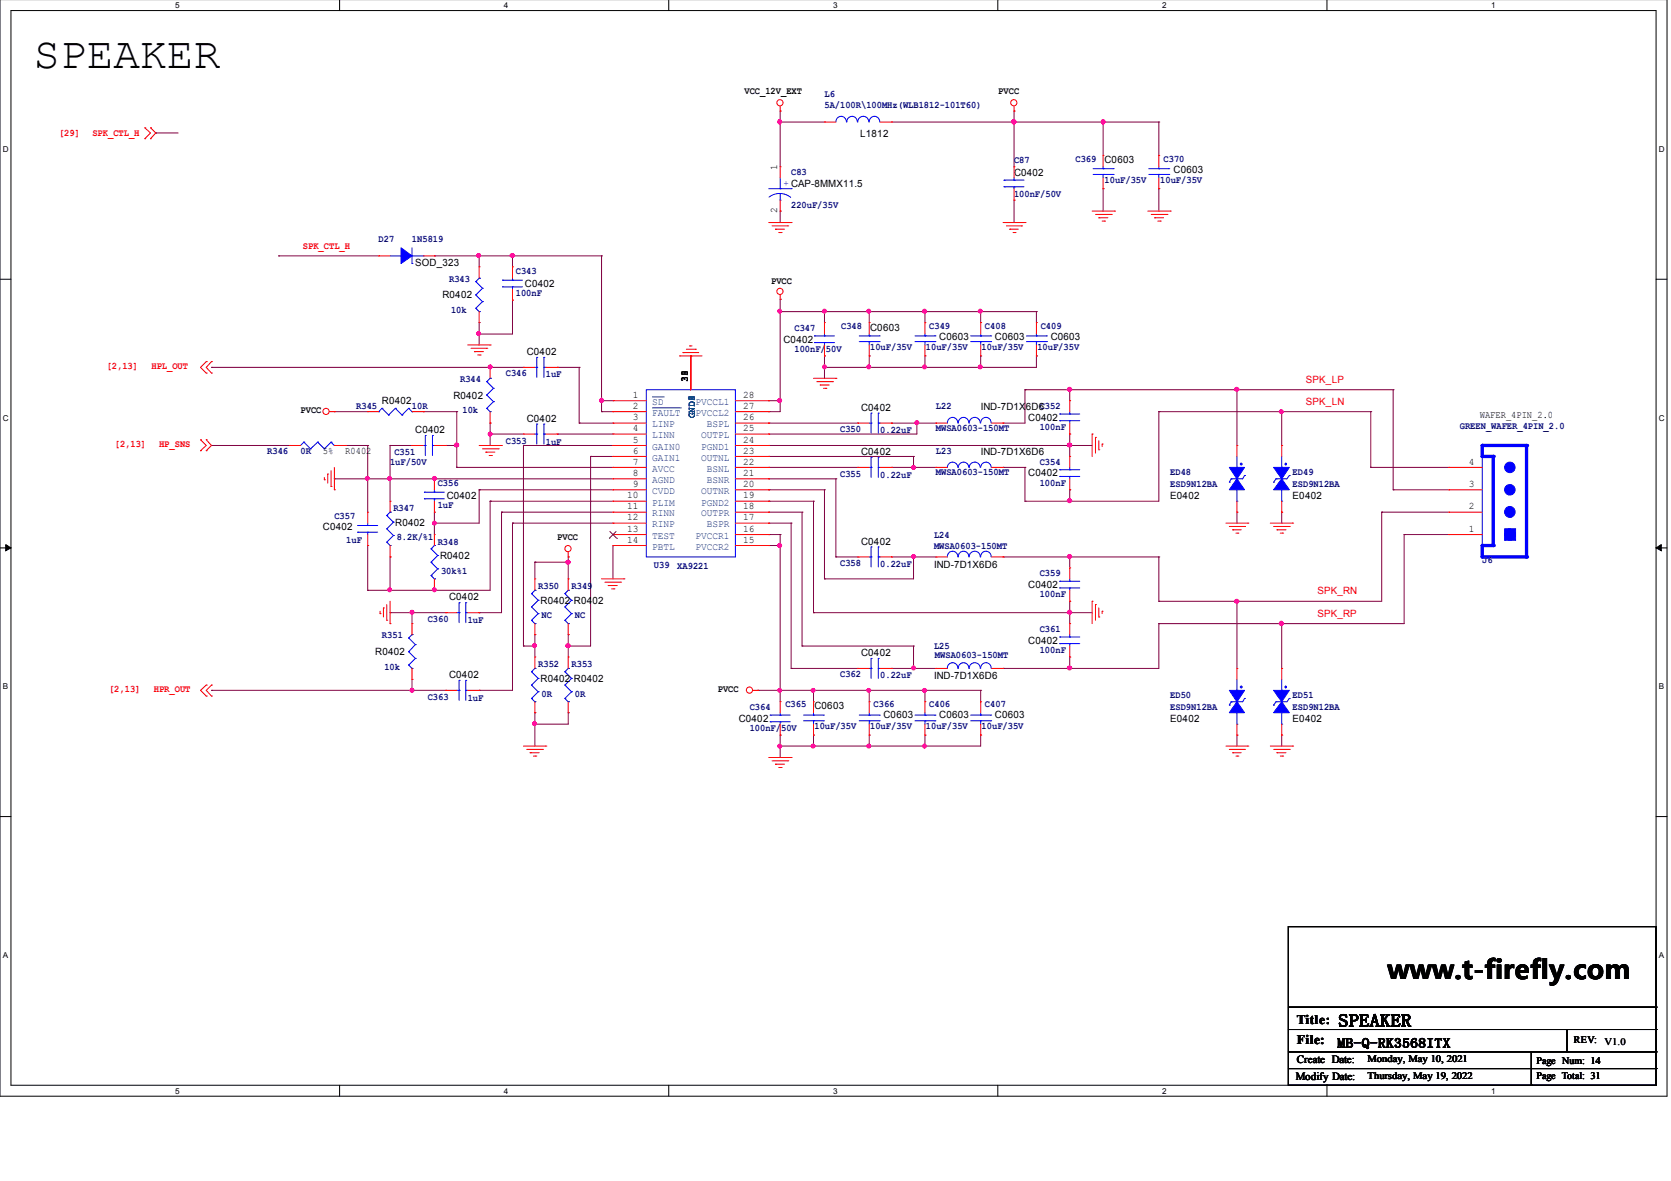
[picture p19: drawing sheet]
<svg xmlns="http://www.w3.org/2000/svg" width="297mm" height="210mm" viewBox="0 0 297 210" stroke-linecap="round" stroke-linejoin="round" font-family="sans-serif">
<defs><g id="words">
<text font-size="7.9" x="5.9" y="12.1">SPEAKER</text>
<text font-size="4.7" x="246.6" y="174">www.t-firefly.com</text>
<text font-size="3.1" x="237.9" y="182.5">SPEAKER</text>
<g font-size="2.4">
<text x="230.5" y="182">Title:</text>
<text x="230.5" y="185.5">File:</text>
<text x="237.7" y="186.2">MB-Q-RK3568ITX</text>
</g>
<g font-size="1.9">
<text x="230.4" y="192">Modify Date:</text>
<text x="230.5" y="189">Create Date:</text>
</g>
<g font-size="1.8">
<text x="132.3" y="16.8">VCC_12V_EXT</text>
<text x="177.5" y="16.8">PVCC</text>
<text x="152.9" y="24.3">L1812</text>
<text x="196.3" y="29.1">C0603</text>
<text x="138.2" y="30.2" transform="rotate(-90 138.2 30.2)">1</text>
<text x="180.3" y="31.3">C0402</text>
<text x="208.6" y="30.7">C0603</text>
<text x="138.2" y="37.9" transform="rotate(-90 138.2 37.9)">2</text>
<text x="73.8" y="47.3">SOD_323</text>
<text x="78.7" y="53">R0402</text>
<text x="93.3" y="51.1">C0402</text>
<text x="137.1" y="50.5">PVCC</text>
<text x="154.7" y="58.8">C0603</text>
<text x="93.6" y="63.1">C0402</text>
<text x="139.3" y="61">C0402</text>
<text x="167" y="60.4">C0603</text>
<text x="176.9" y="60.4">C0603</text>
<text x="186.8" y="60.4">C0603</text>
<text x="67.9" y="71.8">R0402</text>
<text x="80.6" y="70.9">R0402</text>
<text x="112.5" y="70.7">1</text>
<text x="122.3" y="67.9" transform="rotate(-90 122.3 67.9)">29</text>
<text x="122.3" y="67.9" transform="rotate(-90 122.3 67.9)">30</text>
<text x="122.3" y="67.9" transform="rotate(-90 122.3 67.9)">31</text>
<text x="122.3" y="67.9" transform="rotate(-90 122.3 67.9)">32</text>
<text x="122.3" y="67.9" transform="rotate(-90 122.3 67.9)">33</text>
<text x="122.3" y="67.9" transform="rotate(-90 122.3 67.9)">34</text>
<text x="122.3" y="67.9" transform="rotate(-90 122.3 67.9)">35</text>
<text x="122.3" y="67.9" transform="rotate(-90 122.3 67.9)">36</text>
<text x="122.3" y="67.9" transform="rotate(-90 122.3 67.9)">37</text>
<text x="132.1" y="70.7">28</text>
<text x="53.4" y="73.4">PVCC</text>
<text x="73.8" y="77">C0402</text>
<text x="93.6" y="75">C0402</text>
<text x="112.5" y="72.7">2</text>
<text x="112.5" y="74.7">3</text>
<text x="112.5" y="76.6">4</text>
<text x="132.1" y="72.7">27</text>
<text x="132.1" y="74.7">26</text>
<text x="132.1" y="76.6">25</text>
<text x="153.1" y="73">C0402</text>
<text x="174.3" y="72.8">IND-7D1X6D6C352</text>
<text x="182.8" y="74.8">C0402</text>
<text x="263.1" y="74.3">WAFER_4PIN_2.0</text>
<text x="57.4" y="80.6">5%</text>
<text x="61.4" y="80.6">R0402</text>
<text x="112.5" y="78.7">5</text>
<text x="112.5" y="80.6">6</text>
<text x="112.5" y="82.6">7</text>
<text x="132.1" y="78.7">24</text>
<text x="132.1" y="80.6">23</text>
<text x="132.1" y="82.6">22</text>
<text x="153.1" y="81">C0402</text>
<text x="174.3" y="80.8">IND-7D1X6D6</text>
<text x="261.1" y="82.6">4</text>
<text x="79.4" y="88.7">C0402</text>
<text x="111.5" y="88.6">10</text>
<text x="112.5" y="84.6">8</text>
<text x="112.5" y="86.5">9</text>
<text x="132.1" y="84.6">21</text>
<text x="132.1" y="86.5">20</text>
<text x="132.1" y="88.6">19</text>
<text x="182.8" y="84.7">C0402</text>
<text x="208" y="88.7">E0402</text>
<text x="229.8" y="88.7">E0402</text>
<text x="261.1" y="86.5">3</text>
<text x="57.4" y="94.2">C0402</text>
<text x="70.3" y="93.4">R0402</text>
<text x="111.5" y="90.5">11</text>
<text x="111.5" y="92.5">12</text>
<text x="111.5" y="94.5">13</text>
<text x="132.1" y="90.5">18</text>
<text x="132.1" y="92.5">17</text>
<text x="132.1" y="94.5">16</text>
<text x="261.1" y="94.5">1</text>
<text x="261.1" y="90.5">2</text>
<text x="78.2" y="99.4">R0402</text>
<text x="99.1" y="96">PVCC</text>
<text x="111.5" y="96.4">14</text>
<text x="132.1" y="96.4">15</text>
<text x="153.1" y="96.8">C0402</text>
<text x="166" y="100.9">IND-7D1X6D6</text>
<text x="79.8" y="106.7">C0402</text>
<text x="96.1" y="107.3">R0402 R0402</text>
<text x="182.8" y="104.5">C0402</text>
<text x="66.7" y="116.4">R0402</text>
<text x="153.1" y="116.6">C0402</text>
<text x="182.8" y="114.4">C0402</text>
<text x="79.8" y="120.6">C0402</text>
<text x="96.1" y="121.2">R0402 R0402</text>
<text x="127.6" y="123">PVCC</text>
<text x="166" y="120.7">IND-7D1X6D6</text>
<text x="131.3" y="128.3">C0402</text>
<text x="144.8" y="126.1">C0603</text>
<text x="157.1" y="127.7">C0603</text>
<text x="167" y="127.7">C0603</text>
<text x="176.9" y="127.7">C0603</text>
<text x="208" y="128.3">E0402</text>
<text x="229.8" y="128.3">E0402</text>
<text x="279.7" y="185.4">REV:</text>
<text x="285.2" y="185.7">V1.0</text>
<text x="243.1" y="188.8">Monday, May 10, 2021</text>
<text x="243.1" y="191.8">Thursday, May 19, 2022</text>
<text x="273.1" y="189.1">Page Num: 14</text>
<text x="273.1" y="191.8">Page Total: 31</text>
</g>
<g font-size="1.8" fill="#000080">
<text x="146.6" y="17.2">L6</text>
<text x="146.6" y="19.1">5A/100R\100MHz(WLB1812-101T60)</text>
<text x="180.3" y="29.1">C87</text>
<text x="191.2" y="28.7">C369</text>
<text x="206.8" y="28.7">C370</text>
<text x="140.6" y="31.1">C83</text>
<text x="180.3" y="35">100nF/50V</text>
<text x="196.3" y="32.4">10uF/35V</text>
<text x="206.2" y="32.4">10uF/35V</text>
<text x="140.6" y="37">220uF/35V</text>
<text x="67.3" y="42.9">D27</text>
<text x="73.2" y="42.9">1N5819</text>
<text x="79.8" y="50.1">R343</text>
<text x="91.7" y="48.7">C343</text>
<text x="91.7" y="52.7">100nF</text>
<text x="80.2" y="55.6">10k</text>
<text x="141.2" y="58.8">C347</text>
<text x="149.5" y="58.4">C348</text>
<text x="165.2" y="58.4">C349</text>
<text x="175.1" y="58.4">C408</text>
<text x="185" y="58.4">C409</text>
<text x="141.2" y="62.6">100nF/50V</text>
<text x="154.7" y="62.2">10uF/35V</text>
<text x="164.6" y="62.2">10uF/35V</text>
<text x="174.5" y="62.2">10uF/35V</text>
<text x="184.4" y="62.2">10uF/35V</text>
<text x="81.8" y="67.9">R344</text>
<text x="89.9" y="66.9">C346</text>
<text x="97" y="67.1">1uF</text>
<text x="63.3" y="72.7">R345</text>
<text x="73.2" y="72.7">10R</text>
<text x="82.2" y="73.4">10k</text>
<text x="149.4" y="76.8">C350</text>
<text x="156.5" y="77">0.22uF</text>
<text x="166.4" y="72.7">L22</text>
<text x="166.4" y="76.6">MWSA0603-150MT</text>
<text x="184.8" y="76.4">100nF</text>
<text x="259.5" y="76.2">GREEN_WAFER_4PIN_2.0</text>
<text x="47.5" y="80.6">R346</text>
<text x="53.4" y="80.6">0R</text>
<text x="69.3" y="82.6">1uF/50V</text>
<text x="70.1" y="80.8">C351</text>
<text x="89.9" y="78.8">C353</text>
<text x="97" y="79">1uF</text>
<text x="166.4" y="80.6">L23</text>
<text x="184.8" y="82.6">C354</text>
<text x="77.8" y="86.3">C356</text>
<text x="149.4" y="84.8">C355</text>
<text x="156.5" y="84.9">0.22uF</text>
<text x="166.4" y="84.5">MWSA0603-150MT</text>
<text x="184.8" y="86.3">100nF</text>
<text x="208" y="84.5">ED48</text>
<text x="208" y="86.5">ESD9N12BA</text>
<text x="229.8" y="84.5">ED49</text>
<text x="229.8" y="86.5">ESD9N12BA</text>
<text x="59.4" y="92.3">C357</text>
<text x="69.9" y="90.9">R347</text>
<text x="77.8" y="90.3">1uF</text>
<text x="166" y="95.6">L24</text>
<text x="61.6" y="96.4">1uF</text>
<text x="70.5" y="96">8.2K/%1</text>
<text x="77.8" y="96.8">R348</text>
<text x="78.4" y="102">30k%1</text>
<text x="116.2" y="101">U39</text>
<text x="120.4" y="101.2">XA9221</text>
<text x="149.4" y="100.6">C358</text>
<text x="156.5" y="100.8">0.22uF</text>
<text x="166" y="97.6">MWSA0603-150MT</text>
<text x="263.5" y="100">J6</text>
<text x="95.7" y="104.7">R350</text>
<text x="101.6" y="104.7">R349</text>
<text x="184.8" y="102.4">C359</text>
<text x="184.8" y="106.1">100nF</text>
<text x="67.9" y="113.5">R351</text>
<text x="76" y="110.5">C360</text>
<text x="83.1" y="110.7">1uF</text>
<text x="96.3" y="109.9">NC</text>
<text x="102.2" y="109.9">NC</text>
<text x="184.8" y="112.3">C361</text>
<text x="68.3" y="119.1">10k</text>
<text x="95.7" y="118.6">R352</text>
<text x="101.6" y="118.6">R353</text>
<text x="166" y="115.4">L25</text>
<text x="166.2" y="117">MWSA0603-150MT</text>
<text x="184.8" y="116">100nF</text>
<text x="76" y="124.4">C363</text>
<text x="83.1" y="124.6">1uF</text>
<text x="96.3" y="123.8">0R</text>
<text x="102.2" y="123.8">0R</text>
<text x="139.6" y="125.7">C365</text>
<text x="149.4" y="120.4">C362</text>
<text x="155.3" y="125.7">C366</text>
<text x="156.5" y="120.6">0.22uF</text>
<text x="165.2" y="125.7">C406</text>
<text x="175.1" y="125.7">C407</text>
<text x="208" y="124.1">ED50</text>
<text x="229.8" y="124.1">ED51</text>
<text x="133.3" y="126.2">C364</text>
<text x="133.3" y="129.9">100nF/50V</text>
<text x="144.8" y="129.6">10uF/35V</text>
<text x="154.7" y="129.6">10uF/35V</text>
<text x="164.6" y="129.6">10uF/35V</text>
<text x="174.5" y="129.6">10uF/35V</text>
<text x="208" y="126.2">ESD9N12BA</text>
<text x="229.8" y="126.2">ESD9N12BA</text>
</g>
<g font-size="1.8" fill="#f00">
<text x="10.5" y="24.1">[29]</text>
<text x="16.4" y="24.1">SPK_CTL_H</text>
<text x="53.8" y="44.2">SPK_CTL_H</text>
<text x="19" y="65.5">[2,13]</text>
<text x="26.9" y="65.5">HPL_OUT</text>
<text x="232.2" y="68">SPK_LP</text>
<text x="232.2" y="71.9">SPK_LN</text>
<text x="20.4" y="79.4">[2,13]</text>
<text x="28.3" y="79.4">HP_SNS</text>
<text x="234.2" y="105.6">SPK_RN</text>
<text x="234.2" y="109.6">SPK_RP</text>
<text x="19.4" y="123">[2,13]</text>
<text x="27.3" y="123">HPR_OUT</text>
</g>
<g font-size="1.8" fill="#004080">
<text x="115.9" y="72">SD</text>
<text x="123.6" y="72">PVCCL1</text>
<text x="115.9" y="73.9">FAULT</text>
<text x="115.9" y="76">LINP</text>
<text x="115.9" y="77.9">LINN</text>
<text x="123.5" y="74.4" transform="rotate(-90 123.5 74.4)">GND1</text>
<text x="123.5" y="74.4" transform="rotate(-90 123.5 74.4)">GND2</text>
<text x="123.5" y="74.4" transform="rotate(-90 123.5 74.4)">GND3</text>
<text x="123.5" y="74.4" transform="rotate(-90 123.5 74.4)">GND4</text>
<text x="123.5" y="74.4" transform="rotate(-90 123.5 74.4)">GND5</text>
<text x="123.5" y="74.4" transform="rotate(-90 123.5 74.4)">GND6</text>
<text x="123.5" y="74.4" transform="rotate(-90 123.5 74.4)">GND7</text>
<text x="123.5" y="74.4" transform="rotate(-90 123.5 74.4)">GND8</text>
<text x="123.5" y="74.4" transform="rotate(-90 123.5 74.4)">GND9</text>
<text x="123.6" y="73.9">PVCCL2</text>
<text x="124.6" y="77.9">OUTPL</text>
<text x="125.6" y="76">BSPL</text>
<text x="115.9" y="79.9">GAIN0</text>
<text x="115.9" y="81.9">GAIN1</text>
<text x="115.9" y="83.8">AVCC</text>
<text x="124.6" y="79.9">PGND1</text>
<text x="124.6" y="81.9">OUTNL</text>
<text x="125.6" y="83.8">BSNL</text>
<text x="115.9" y="85.9">AGND</text>
<text x="115.9" y="87.8">CVDD</text>
<text x="115.9" y="89.8">PLIM</text>
<text x="124.6" y="87.8">OUTNR</text>
<text x="124.6" y="89.8">PGND2</text>
<text x="125.6" y="85.9">BSNR</text>
<text x="115.9" y="91.8">RINN</text>
<text x="115.9" y="93.7">RINP</text>
<text x="115.9" y="95.8">TEST</text>
<text x="123.6" y="95.8">PVCCR1</text>
<text x="124.6" y="91.8">OUTPR</text>
<text x="125.6" y="93.7">BSPR</text>
<text x="115.9" y="97.7">PBTL</text>
<text x="123.6" y="97.7">PVCCR2</text>
</g>
<text font-size="1.6" fill="#00f" x="139.3" y="33.1">+ CAP-8MMX11.5</text>
<g font-size="1.4">
<text x="31.2" y="1.5">5</text>
<text x="89.6" y="1.5">4</text>
<text x="148.1" y="1.5">3</text>
<text x="206.6" y="1.5">2</text>
<text x="265.1" y="1.5">1</text>
<text x=".5" y="27">D</text>
<text x="294.9" y="27">D</text>
<text x=".5" y="74.8">C</text>
<text x="294.9" y="74.8">C</text>
<text x=".5" y="122.5">B</text>
<text x="294.9" y="122.5">B</text>
<text x=".5" y="170.3">A</text>
<text x="294.9" y="170.3">A</text>
<text x="31.2" y="194.4">5</text>
<text x="89.6" y="194.4">4</text>
<text x="148.1" y="194.4">3</text>
<text x="206.6" y="194.4">2</text>
<text x="265.1" y="194.4">1</text>
</g>
</g></defs>
<path d="M0 -.1v194.9h296.3v-194.9M1.9 1.9h292.5v191h-292.5z" fill="none" stroke="#000" stroke-width=".18"/>
<g fill="#fff">
<path d="M31.2 .2h.6v1.5h-.6z"/>
<path d="M31.2 193.1h.6v1.6h-.6z"/>
</g>
<path d="M60.4 -.1v2M60.4 192.9v1.9" fill="none" stroke="#000" stroke-width=".18"/>
<g fill="#fff">
<path d="M89.6 .2h.7v1.5h-.7z"/>
<path d="M89.6 193.1h.7v1.6h-.7z"/>
</g>
<path d="M118.9 -.1v2M118.9 192.9v1.9" fill="none" stroke="#000" stroke-width=".18"/>
<g fill="#fff">
<path d="M148.1 .2h.7v1.5h-.7z"/>
<path d="M148.1 193.1h.7v1.6h-.7z"/>
</g>
<path d="M177.4 -.1v2M177.4 192.9v1.9" fill="none" stroke="#000" stroke-width=".18"/>
<g fill="#fff">
<path d="M206.6 .2h.7v1.5h-.7z"/>
<path d="M206.6 193.1h.7v1.6h-.7z"/>
</g>
<path d="M235.9 -.1v2M235.9 192.9v1.9" fill="none" stroke="#000" stroke-width=".18"/>
<g fill="#fff">
<path d="M265.1 .2h.7v1.5h-.7z"/>
<path d="M265.1 193.1h.7v1.6h-.7z"/>
<path d="M.5 25.8h.9v1.5h-.9z"/>
<path d="M294.9 25.8h.9v1.5h-.9z"/>
<path d="M.5 73.5h.9v1.5h-.9z"/>
<path d="M294.9 73.5h.9v1.5h-.9z"/>
</g>
<path d="M0 49.6h1.9M294.4 49.6h1.9" fill="none" stroke="#000" stroke-width=".18"/>
<g fill="#fff">
<path d="M.5 121.3h.9v1.5h-.9z"/>
<path d="M294.9 121.3h.8v1.5h-.8z"/>
</g>
<path d="M0 97.4h1.9M294.4 97.4h1.9" fill="none" stroke="#000" stroke-width=".18"/>
<path d="M1 96.8l.9 .6-.9 .5zM294.4 97.4l.9-.6v1.1z" fill="#000" stroke="#000" stroke-width=".18"/>
<g fill="#fff">
<path d="M.5 169h.9v1.5h-.9z"/>
<path d="M294.9 169h.8v1.5h-.8z"/>
</g>
<g fill="none" stroke="#000" stroke-width=".18">
<path d="M0 145.1h1.9M294.4 145.1h1.9M229 164.7h65.4v28.2h-65.4zM229 179h65.4M294.4 179h.1M229 183h65.4M229 187h65.4M229 189.9h65.4M272.2 192.9h.1M272.2 187v5.9M278.6 187h.1M278.6 183v4"/>
<path d="M294.4 183h.1M294.4 187h.1M294.4 189.9h.1"/>
</g>
<g fill="none" stroke="#800040" stroke-width=".18">
<path d="M138.7 19.7h.1M138.7 19.7v9.9M180.3 19.7h.1M180.3 19.7v9.9M27.7 23.6h.1M27.7 23.6h4M138.7 21.7h.1M138.7 37.5h.1M138.7 37.5v2.1M138.7 21.7h7.9M158.5 21.7h.1M158.5 21.7h47.5"/>
<path d="M180.3 35.6h.1M180.3 21.7h.1M180.3 35.6v4M196.1 21.7h.1M196.1 33.5h.1M196.1 21.7v5.9M196.1 33.5v4M206 21.7h.1M206 33.5h.1M206 21.7v5.9M206 33.5v4M49.5 45.5h.1"/>
<path d="M49.5 45.5h17.8M77.2 45.5h.1M77.2 45.5h29.7M85.2 45.5h.1M85.2 59.4h.1M85.2 57.3h.1M85.2 45.5v1.9M85.2 57.3v4M91.1 45.5h.1M91.1 53.4h.1M91.1 45.5v1.9M91.1 53.4v6h-5.9"/>
<path d="M106.9 45.5h.1M106.9 45.5v27.7M138.7 55.4h.1M138.7 53.2h.1M138.7 53.2v20h-2M138.7 55.4h45.5M146.6 55.4h.1M146.6 55.4v1.9M154.5 55.4h.1M154.5 55.4v1.9M164.4 55.4h.1M164.4 55.4v1.9"/>
<path d="M174.3 55.4h.1M174.3 55.4v1.9M184.2 55.4h.1M184.2 55.4v1.9M37.6 65.3h.1M37.6 79.2h.1M37.6 79.2h13.9M37.6 65.3h55.4M59.4 73.2h.1M59.4 73.2h6M61.4 79.2h.1M61.4 79.2h4"/>
<path d="M65.4 79.2h.1M65.4 79.2v11.8M69.3 79.2h.1M69.3 79.2h3.9M69.3 79.2v9.9M75.3 73.2h.1M75.3 73.2h5.9M79.2 79.2h.1M79.2 79.2h2M81.2 73.2h.1M81.2 79.2h.1M81.2 73.2v9.9"/>
<path d="M87.1 77.1h.1M87.1 65.3h.1M87.1 75.2h.1M87.1 77.1h5.9M87.1 75.2v4M93 79.2h.1M93 79.2h16M93 79.2v35.6M99.1 65.3h.1M99.1 77.1h.1M99.1 65.3h3.9M99.1 77.1h9.9"/>
<path d="M103 75.2h.1M103 65.3h.1M103 75.2h6M103 65.3v9.9M106.9 71.2h.1M106.9 73.2h.1M106.9 73.2h2.1M106.9 71.2h2.1M136.7 73.2h.1M136.7 71.2h.1M136.7 75.2h.1M136.7 77.1h.1"/>
<path d="M136.7 79.2h.1M136.7 79.2h57.4M136.7 75.2h15.8M136.7 71.2h2M138.7 71.2h.1M146.6 65.3h.1M146.6 63.3h.1M146.6 63.3v3.9M154.5 63.3h.1M154.5 65.3h.1M154.5 63.3v2M158.5 75.2h.1"/>
<path d="M158.5 75.2h7.9M163 75.2h.1M163 75.2v1.9h-26.3M164.4 63.3h.1M164.4 65.3h.1M164.4 63.3v2M174.3 63.3h.1M174.3 65.3h.1M174.3 63.3v2M178.3 75.2h.1M182.2 69.3h.1M182.2 69.3v5.9h-3.9"/>
<path d="M182.2 69.3h65.4M184.2 63.3h.1M184.2 63.3v2h-37.6M190.2 79.2h.1M190.2 77.1h.1M190.2 69.3h.1M190.2 69.3v1.9M190.2 77.1v4M206 73.2h.1M206 73.2h37.7M206 73.2v15.9h-23.8M219.9 69.3h.1"/>
<path d="M219.9 69.3v9.9M227.8 73.2h.1M227.8 73.2v6M243.7 73.2h.1M243.7 73.2v9.9M247.6 69.3h.1M247.6 69.3v17.8M59.4 85.1h.1M59.4 85.1h49.6M65.4 85.1h.1M65.4 97h.1M65.4 97v7.9"/>
<path d="M69.3 85.1h.1M69.3 99h.1M69.3 99v5.9M77.2 85.1h.1M77.2 91h.1M77.2 93h.1M77.2 91v4M81.2 83.1h.1M81.2 83.1h27.8M85.2 87.1h.1M85.2 87.1h23.8M85.2 87.1v5.9h-8"/>
<path d="M87.1 89.1h.1M87.1 89.1h21.9M87.1 89.1v15.8h-21.7M89.2 91h.1M89.2 91h19.8M89.2 91v17.9h-4M91.1 93h.1M91.1 93h17.9M91.1 93v29.7h-5.9M95.1 99.9h.1M95.1 99.9v3M95.1 99.9h5.9"/>
<path d="M101 99h.1M101 99.9h.1M101 99v3.9M105 81.1h.1M105 81.1h4M105 81.1v33.7h-4M109 97h.1M109 97v5.9M136.7 81.1h.1M136.7 83.1h.1M136.7 85.1h.1M136.7 87.1h.1"/>
<path d="M136.7 89.1h.1M136.7 91h.1M136.7 93h.1M136.7 95h.1M136.7 97h.1M136.7 83.1h15.8M136.7 91h5.9M136.7 81.1h25.7M136.7 89.1h7.9M136.7 85.1h11.9M136.7 87.1h9.9M136.7 93h3.9"/>
<path d="M136.7 95h2M136.7 97h2M138.7 95h.1M138.7 97h.1M138.7 95v29.7M140.6 93h.1M140.6 93v25.8M142.6 91h.1M142.6 91v23.8M144.6 89.1h.1M144.6 89.1v19.8M146.6 87.1h.1"/>
<path d="M146.6 87.1v15.8M148.6 99h.1M148.6 85.1h.1M148.6 99h3.9M148.6 85.1v13.9M158.5 83.1h.1M158.5 99h.1M158.5 83.1h7.9M158.5 99h7.9M162.4 81.1h.1M162.4 83.1h.1M162.4 99h.1"/>
<path d="M162.4 81.1v2M162.4 99v3.9h-15.8M178.3 83.1h.1M178.3 99h.1M178.3 83.1h3.9M178.3 99h27.7M182.2 83.1h.1M182.2 89.1h.1M182.2 83.1v6M190.2 87.1h.1M190.2 89.1h.1M190.2 99h.1"/>
<path d="M190.2 87.1v2M190.2 99v1.9M206 99h.1M206 99v7.9M219.9 91h.1M219.9 91v2M227.8 91h.1M227.8 91v2M243.7 83.1h.1M243.7 83.1h13.9M245.6 91h.1M245.6 91h12"/>
<path d="M245.6 91v15.9h-39.6M247.6 87.1h.1M247.6 87.1h10M249.6 95h.1M249.6 95h8M249.6 95v15.8h-43.6M65.4 104.9h.1M69.3 104.9h.1M69.3 108.9h.1M69.3 108.9h9.9M73.2 108.9h.1M73.2 108.9v1.9"/>
<path d="M77.2 104.9h.1M85.2 108.9h.1M93 114.8h.1M93 114.8h2.1M95.1 112.8h.1M95.1 114.8h.1M95.1 112.8v4M101 112.8h.1M101 114.8h.1M101 112.8v4M140.6 118.8h.1M140.6 118.8h11.9"/>
<path d="M142.6 114.8h.1M142.6 114.8h19.8M144.6 108.9h.1M144.6 108.9h49.5M146.6 102.9h.1M158.5 118.8h.1M158.5 118.8h7.9M162.4 118.8h.1M162.4 114.8h.1M162.4 114.8v4M178.3 118.8h.1M190.2 106.9h.1"/>
<path d="M190.2 108.9h.1M190.2 116.8h.1M190.2 118.8h.1M190.2 106.9v3.9M190.2 116.8v2M206 110.8h.1M206 106.9h.1M206 110.8v8h-27.7M219.9 106.9h.1M219.9 106.9v11.9M227.8 110.8h.1M227.8 110.8v8"/>
<path d="M37.6 122.7h.1M37.6 122.7h41.6M73.2 120.7h.1M73.2 122.7h.1M73.2 120.7v2M85.2 122.7h.1M95.1 126.7h.1M95.1 128.7h.1M95.1 126.7v5.9M101 126.7h.1M101 126.7v2h-5.9M134.7 122.7h.1"/>
<path d="M134.7 122.7h39.6M138.7 122.7h.1M138.7 132.6h.1M138.7 130.7h.1M138.7 130.7v3.9M144.6 122.7h.1M144.6 130.7h.1M144.6 132.6h.1M144.6 122.7v2M144.6 130.7v1.9M154.5 122.7h.1M154.5 130.7h.1"/>
<path d="M154.5 132.6h.1M154.5 122.7v2M154.5 130.7v1.9M164.4 122.7h.1M164.4 130.7h.1M164.4 132.6h.1M164.4 122.7v2M164.4 130.7v1.9M174.3 122.7h.1M174.3 130.7h.1M174.3 130.7v1.9h-35.6M174.3 122.7v2"/>
<path d="M219.9 130.7h.1M219.9 130.7v1.9M227.8 130.7h.1M227.8 130.7v1.9"/>
</g>
<g fill="#f0f" stroke="#f0f" stroke-width=".18">
<circle cx="154.4" cy="65.2" r=".34"/>
<circle cx="101" cy="99.9" r=".36"/>
<circle cx="138.6" cy="71.2" r=".36"/>
<circle cx="138.6" cy="55.3" r=".34"/>
<circle cx="146.6" cy="55.3" r=".34"/>
<circle cx="154.4" cy="55.3" r=".34"/>
<circle cx="146.6" cy="65.2" r=".34"/>
<circle cx="163" cy="75.1" r=".34"/>
<circle cx="190.1" cy="79.1" r=".36"/>
<circle cx="162.4" cy="83.1" r=".34"/>
<circle cx="190.1" cy="89" r=".36"/>
<circle cx="190.1" cy="98.9" r=".36"/>
<circle cx="190.1" cy="118.7" r=".36"/>
<circle cx="87.1" cy="77.1" r=".34"/>
<circle cx="162.4" cy="98.9" r=".34"/>
<circle cx="190.1" cy="108.8" r=".36"/>
<circle cx="162.4" cy="118.7" r=".34"/>
<circle cx="138.6" cy="132.6" r=".34"/>
<circle cx="154.4" cy="122.7" r=".34"/>
<circle cx="144.5" cy="122.7" r=".34"/>
<circle cx="154.4" cy="132.6" r=".34"/>
<circle cx="144.5" cy="132.6" r=".34"/>
<circle cx="138.6" cy="122.7" r=".34"/>
<circle cx="138.6" cy="97" r=".34"/>
<circle cx="85.1" cy="45.4" r=".34"/>
<circle cx="91.1" cy="45.4" r=".36"/>
<circle cx="106.9" cy="71.2" r=".36"/>
<circle cx="87.1" cy="65.2" r=".34"/>
<circle cx="69.3" cy="85" r=".34"/>
<circle cx="65.3" cy="85" r=".34"/>
<circle cx="69.3" cy="104.8" r=".34"/>
<circle cx="77.2" cy="85" r=".34"/>
<circle cx="77.2" cy="104.8" r=".34"/>
<circle cx="81.2" cy="79.1" r=".36"/>
<circle cx="73.2" cy="122.7" r=".34"/>
<circle cx="190.1" cy="69.2" r=".36"/>
<circle cx="227.8" cy="73.2" r=".34"/>
<circle cx="219.9" cy="69.2" r=".36"/>
<circle cx="227.7" cy="110.8" r=".36"/>
<circle cx="219.9" cy="106.9" r=".36"/>
<circle cx="85.1" cy="59.3" r=".34"/>
<circle cx="77.2" cy="93" r=".34"/>
<circle cx="73.2" cy="108.8" r=".34"/>
<circle cx="95" cy="128.6" r=".34"/>
<circle cx="95" cy="114.7" r=".34"/>
<circle cx="101" cy="114.7" r=".36"/>
<circle cx="164.3" cy="122.7" r=".34"/>
<circle cx="164.3" cy="132.6" r=".34"/>
<circle cx="174.2" cy="65.2" r=".34"/>
<circle cx="164.3" cy="65.2" r=".34"/>
<circle cx="174.2" cy="55.3" r=".34"/>
<circle cx="164.3" cy="55.3" r=".34"/>
<circle cx="138.6" cy="21.6" r=".36"/>
<circle cx="180.2" cy="21.6" r=".38"/>
<circle cx="196.1" cy="21.6" r=".36"/>
</g>
<g fill="none" stroke="#f00" stroke-width=".18">
<path d="M138.7 19.7h.1M138.7 18.9v.8M180.3 19.7h.1M180.3 18.9v.8M25.7 24.7h.1M25.7 22.7h.1M25.7 22.7l1.1 .9-1.1 1.1M26.8 22.7h.1M26.8 24.7h.1M26.8 22.7l.9 .9-.9 1.1M136.7 39.6h3.9M140.6 39.6h.1"/>
<path d="M178.3 39.6h3.9M180.3 29.6h.1M180.3 35.6h.1M180.3 29.6v2M180.3 33.5v2.1M182.2 39.6h.1M194.1 37.5h4M194.7 38.1h2.8M195.3 38.7h.1M195.3 38.7h1.6M195.9 39.3h.4M196.3 39.3h.1"/>
<path d="M197.5 38.1h.1M198.1 37.5h.1M204 37.5h4M204.6 38.1h2.8M205.2 38.7h.1M205.2 38.7h1.6M205.8 39.3h.4M206 27.6h.1M206 33.5h.1M206 27.6v2M206 31.6v1.9M206.2 39.3h.1"/>
<path d="M207.4 38.1h.1M208 37.5h.1M137.2 40.1h2.8M137.8 40.7h.1M137.8 40.7h1.6M138.4 41.3h.5M138.7 53.2h.1M138.7 52.4v.8M138.9 41.3h.1M140 40.1h.1M164.4 57.3h.1M164.4 57.3v2.1"/>
<path d="M178.9 40.1h2.7M179.5 40.7h.1M179.5 40.7h1.5M180.1 41.3h.3M180.4 41.3h.1M181.6 40.1h.1M35.6 78.2h.1M35.6 78.2l1.1 1-1.1 .9M36.7 64.3h.1M36.7 66.3h.1M36.7 78.2h.1M36.7 64.3l-1.1 1 1.1 1"/>
<path d="M36.7 78.2l.9 1-.9 .9M37.6 64.3h.1M37.6 66.3h.1M37.6 64.3l-.9 1 .9 1M58.6 73.2h.8M59.4 73.2h.1M65.4 73.2h.1M65.4 73.2h1.9M73.2 73.2h2.1M75.3 73.2h.1M83.1 61.3h4M83.7 61.9h2.8"/>
<path d="M84.3 62.5h.1M84.3 62.5h1.6M84.9 63.1h.4M85.2 79.2h4M85.3 63.1h.1M85.8 79.8h2.8M86.5 61.9h.1M87.1 61.3h.1M88.6 79.8h.1M89.2 79.2h.1M109 71.2h.1M109 73.2h.1"/>
<path d="M109 75.2h.1M109 77.1h.1M109 79.2h.1M109 79.2h5.9M109 73.2h5.9M109 71.2h5.9M109 75.2h5.9M109 77.1h5.9M120.8 63.3h.1M120.8 63.3h4M121.4 62.7h.1M121.4 62.7h2.8"/>
<path d="M122 62.1h1.6M122.6 61.5h.1M122.6 61.5h.4M122.8 63.3h.1M122.8 63.3v6M123.6 62.1h.1M130.7 79.2h6M130.7 73.2h6M130.7 71.2h6M130.7 75.2h6M130.7 77.1h6M136.7 71.2h.1"/>
<path d="M136.7 73.2h.1M136.7 75.2h.1M136.7 77.1h.1M136.7 79.2h.1M144.6 67.2h4M145.2 67.8h2.8M145.8 68.4h.1M145.8 68.4h1.6M146.4 69h.4M146.8 69h.1M148 67.8h.1M148.6 67.2h.1"/>
<path d="M152.5 75.2h.1M152.5 75.2h2M156.5 75.2h2M158.5 75.2h.1M164.4 63.3h.1M164.4 61.3v2M194.1 77.1h.1M194.1 77.1v4M194.7 77.7h.1M194.7 77.7v2.8M195.3 79.9h.1M195.3 78.3v1.6"/>
<path d="M195.9 78.9h.1M195.9 78.9v.4M219.9 79.2h.1M219.9 79.2v1.9M227.8 79.2h.1M227.8 79.2v1.9M35.6 80.1h.1M36.7 80.1h.1M57.7 85.3h.1M57.7 84.9v.4M58.3 84.3h.1M58.3 84.3v1.6"/>
<path d="M58.8 86.5h.1M58.8 83.7v2.8M59.4 87.1h.1M59.4 83.1v4M86.4 80.4h.1M86.4 80.4h1.6M87 81h.4M87.4 81h.1M101 99h.1M101 98.1v.9M109 81.1h.1M109 85.1h.1"/>
<path d="M109 87.1h.1M109 83.1h.1M109 89.1h.1M109 91h.1M109 93h.1M109 95h.1M109 97h.1M109 93h5.9M109 83.1h5.9M109 81.1h5.9M109 85.1h5.9M109 87.1h5.9"/>
<path d="M109 89.1h5.9M109 91h5.9M109 95h5.9M109 97h5.9M130.7 93h6M130.7 83.1h6M130.7 81.1h6M130.7 85.1h6M130.7 87.1h6M130.7 89.1h6M130.7 91h6M130.7 95h6"/>
<path d="M130.7 97h6M136.7 81.1h.1M136.7 85.1h.1M136.7 87.1h.1M136.7 83.1h.1M136.7 89.1h.1M136.7 91h.1M136.7 93h.1M136.7 95h.1M136.7 97h.1M152.5 83.1h.1M152.5 83.1h2"/>
<path d="M156.5 83.1h2M158.5 83.1h.1M166.4 83.1h.1M166.4 83.1h2M176.3 83.1h2M178.3 83.1h.1M190.2 81.1h.1M190.2 87.1h.1M190.2 81.1v2M190.2 85.1v2M217.9 93h3.9M218.5 93.6h2.7"/>
<path d="M219.1 94.2h.1M219.1 94.2h1.5M219.7 94.8h.3M219.9 91h.1M219.9 89.1v1.9M220 94.8h.1M221.2 93.6h.1M221.8 93h.1M225.8 93h4M226.4 93.6h2.8M227 94.2h.1M227 94.2h1.6"/>
<path d="M227.6 94.8h.4M227.8 91h.1M227.8 89.1v1.9M228 94.8h.1M229.2 93.6h.1M229.8 93h.1M67.6 109.1h.1M67.6 108.6v.5M68.2 108h.1M68.2 108v1.7M68.7 110.3h.1M68.7 107.5v2.8"/>
<path d="M69.3 110.8h.1M69.3 106.9v3.9M73.2 110.8h.1M73.2 110.8v2M73.2 118.8v1.9M101 112.8h.1M101 102.9h.1M101 102.9v2M101 110.8v2M106.9 102.9h4M107.5 103.5h2.8M108.1 104.1h.1"/>
<path d="M108.1 104.1h1.6M108.7 104.7h.4M109.1 104.7h.1M110.3 103.5h.1M110.9 102.9h.1M190.2 100.9h.1M190.2 106.9h.1M190.2 100.9v2M190.2 104.9v2M194.1 106.9h.1M194.1 106.9v3.9M194.7 107.5h.1"/>
<path d="M194.7 107.5v2.8M195.3 109.7h.1M195.3 108v1.7M195.9 108.6h.1M195.9 108.6v.5M227.8 118.8h.1M227.8 118.8v1.9M36.7 121.8h.1M36.7 123.7h.1M36.7 121.8l-1.1 .9 1.1 1M37.6 121.8h.1M37.6 123.7h.1"/>
<path d="M37.6 121.8l-.9 .9 .9 1M73.2 120.7h.1M93 132.6h4M93.6 133.2h2.8M94.2 133.8h.1M94.2 133.8h1.6M94.8 134.4h.4M95.2 134.4h.1M96.4 133.2h.1M97 132.6h.1M133.9 122.7h.8M134.7 122.7h.1"/>
<path d="M136.7 134.6h3.9M137.2 135.2h2.8M137.8 135.8h.1M137.8 135.8h1.6M138.4 136.4h.5M138.9 136.4h.1M140 135.2h.1M140.6 134.6h.1M174.3 124.7h.1M174.3 130.7h.1M174.3 124.7v2M174.3 128.7v2"/>
<path d="M217.9 132.6h3.9M218.5 133.2h2.7M219.1 133.8h.1M219.1 133.8h1.5M219.7 134.4h.3M220 134.4h.1M221.2 133.2h.1M221.8 132.6h.1M225.8 132.6h4M226.4 133.2h2.8M227 133.8h.1M227 133.8h1.6"/>
<path d="M227.6 134.4h.4M227.8 130.7h.1M227.8 128.7v2M228 134.4h.1M229.2 133.2h.1M229.8 132.6h.1"/>
<circle cx="138.6" cy="18.3" r=".55"/>
<circle cx="180.2" cy="18.3" r=".55"/>
<circle cx="138.6" cy="51.8" r=".55"/>
<circle cx="58" cy="73.1" r=".55"/>
<circle cx="101" cy="97.5" r=".55"/>
<circle cx="133.2" cy="122.7" r=".55"/>
</g>
<g fill="none" stroke="#00f" stroke-width=".18">
<path d="M178.5 33.2h.1M178.5 32h.1M178.5 33.2h3.5M178.5 32h3.5M180.3 32h.1M180.3 33.2h.1M180.3 31.6v.4M180.3 33.2v.3M204.2 31h3.6M204.2 30h3.6M206 30h.1M206 31h.1"/>
<path d="M206 29.6v.4M206 31v.6M207.8 31h.1M207.8 30h.1M162.6 59.7h3.6M164.4 59.7h.1M164.4 59.4v.3M166.2 59.7h.1M67.3 73.2h.1M67.9 72.6h.1M67.9 72.6l-.6 .6M67.9 72.6l1.2 1.2"/>
<path d="M69.1 73.8h.1M70.3 72.6h.1M70.3 72.6l-1.2 1.2M70.3 72.6l1.2 1.2M71.5 73.8h.1M72.6 72.6h.1M72.6 72.6l-1.1 1.2M72.6 72.6l.6 .6M73.2 73.2h.1M114.9 69.3h15.8v29.7h-15.8zM154.5 75.2h.4M154.9 73.4h.1"/>
<path d="M154.9 75.2h.1M154.9 73.4v3.6M156.1 75.2h.1M156.1 73.4h.1M156.1 73.4v3.6M156.1 75.2h.4M162.6 60.7h3.6M164.4 60.7h.1M164.4 60.7v.6M166.2 60.7h.1M154.5 83.1h.4M154.9 81.3h.1"/>
<path d="M154.9 83.1h.1M154.9 81.3v3.6M156.1 83.1h.1M156.1 81.3h.1M156.1 83.1h.4M156.1 81.3v3.6M168.4 83.1a.93 .93 0 0 1 .9-1 .93 .93 0 0 1 1 1M170.3 83.1a.93 .93 0 0 1 1-1 .93 .93 0 0 1 .9 1M172.3 83.1a.97 .97 0 0 1 1-1 .97 .97 0 0 1 .9 1M174.3 83.1a.93 .93 0 0 1 1-1 .93 .93 0 0 1 .9 1M188.4 84.7h.1M188.4 83.5h.1"/>
<path d="M188.4 84.7h3.5M188.4 83.5h3.5M190.2 83.5h.1M190.2 84.7h.1M190.2 83.1v.4M190.2 84.7v.4M218.5 85.7h.1M218.9 85.1h.1M218.9 85.1l-.4 .6M219.9 83.1h.1M219.9 89.1h.1M219.9 81.1v2"/>
<path d="M219.9 87.1v2M221.2 84.5h.1M221.2 84.5l-.3 .6h-2M226.4 85.7h.1M226.8 85.1h.1M226.8 85.1l-.4 .6M227.8 83.1h.1M227.8 89.1h.1M227.8 81.1v2M227.8 87.1v2M229.2 84.5h.1M229.2 84.5l-.4 .6h-2"/>
<path d="M72.6 118.2h.1M72.6 115.8h.1M72.6 113.4h.1M72.6 118.2l.6 .6M72.6 115.8l1.2 1.2M72.6 113.4l1.2 1.2M73.2 112.8h.1M73.2 118.8h.1M73.2 112.8l-.6 .6M73.8 117h.1M73.8 114.6h.1M73.8 117l-1.2 1.2"/>
<path d="M73.8 114.6l-1.2 1.2M100.4 110.3h.1M100.4 107.9h.1M100.4 105.5h.1M100.4 110.3l.6 .5M100.4 107.9l1.2 1.2M100.4 105.5l1.2 1.2M101 104.9h.1M101 110.8h.1M101 104.9l-.6 .6M101.6 109.1h.1M101.6 106.7h.1"/>
<path d="M101.6 109.1l-1.2 1.2M101.6 106.7l-1.2 1.2M188.4 104.5h.1M188.4 103.3h.1M188.4 104.5h3.5M188.4 103.3h3.5M190.2 103.3h.1M190.2 104.5h.1M190.2 102.9v.4M190.2 104.5v.4M172.6 128.1h3.5M172.6 127.1h3.5"/>
<path d="M174.3 127.1h.1M174.3 128.1h.1M174.3 126.7v.4M174.3 128.1v.6M176.1 128.1h.1M176.1 127.1h.1M226.4 125.3h.1M226.8 124.7h.1M226.8 124.7l-.4 .6M227.8 122.7h.1M227.8 128.7h.1M227.8 120.7v2"/>
<path d="M227.8 126.7v2M229.2 124.1h.1M229.2 124.1l-.4 .6h-2"/>
</g>
<path d="M115.9 70.5h2M115.9 72.5h5.1M117.9 70.5h.1M121 72.5h.1" fill="none" stroke="#004080" stroke-width=".18"/>
<path d="M108.3 95.7h.1M108.4 94.4l1.2 1.3M109.6 94.4l-1.3 1.3M109.6 95.7h.1" fill="none" stroke="#804000" stroke-width=".18"/>
<g fill="#00f" stroke="#00f" stroke-width=".18">
<path d="M226.4 83.1h2.8l-1.4 2z" fill-rule="evenodd"/>
<path d="M227.8 85.1l1.4 2h-2.8z" fill-rule="evenodd"/>
<path d="M228.5 82.4h.1v.2z" fill-rule="evenodd"/>
<path d="M218.5 83.1h2.7l-1.3 2z" fill-rule="evenodd"/>
<path d="M219.9 85.1l1.3 2h-2.7z" fill-rule="evenodd"/>
<path d="M226.4 122.7h2.8l-1.4 2z" fill-rule="evenodd"/>
<path d="M227.8 124.7l1.4 2h-2.8z" fill-rule="evenodd"/>
<path d="M228.5 122h.1v.3z" fill-rule="evenodd"/>
<circle cx="220.6" cy="82.5" r=".17"/>
<circle cx="268.4" cy="83.1" r=".93"/>
<circle cx="268.4" cy="87.1" r=".93"/>
<circle cx="268.4" cy="91" r=".95"/>
<circle cx="268.4" cy="95" r=".95"/>
</g>
<path d="M263.5 81.1h1.9" fill="none" stroke="#00f" stroke-width=".59"/>
<circle cx="265.4" cy="81.1" r=".3" fill="#00f"/>
<path d="M265.4 81.1v15.9" fill="none" stroke="#00f" stroke-width=".59"/>
<circle cx="265.4" cy="97" r=".3" fill="#00f"/>
<path d="M263.5 97h1.9" fill="none" stroke="#00f" stroke-width=".59"/>
<circle cx="263.5" cy="97" r=".3" fill="#00f"/>
<path d="M263.5 97h.1M263.5 81.1v15.9" fill="none" stroke="#00f" stroke-width=".18"/>
<path d="M263.5 97v2" fill="none" stroke="#00f" stroke-width=".59"/>
<circle cx="263.5" cy="99" r=".3" fill="#00f"/>
<path d="M263.5 99h7.9" fill="none" stroke="#00f" stroke-width=".59"/>
<circle cx="271.4" cy="99" r=".3" fill="#00f"/>
<path d="M271.4 79.2v19.8" fill="none" stroke="#00f" stroke-width=".59"/>
<circle cx="271.4" cy="79.2" r=".3" fill="#00f"/>
<path d="M263.5 79.2h7.9" fill="none" stroke="#00f" stroke-width=".59"/>
<circle cx="263.5" cy="79.2" r=".3" fill="#00f"/>
<path d="M263.5 79.2v1.9" fill="none" stroke="#00f" stroke-width=".59"/>
<circle cx="263.5" cy="81.1" r=".3" fill="#00f"/>
<g fill="#00f" stroke="#00f" stroke-width=".18">
<path d="M267.5 94h1.9v2h-1.9z" fill-rule="evenodd"/>
<path d="M218.5 122.7h2.7l-1.3 2z" fill-rule="evenodd"/>
<path d="M219.9 124.7l1.3 2h-2.7z" fill-rule="evenodd"/>
<path d="M71.3 44l1.9 1.5-1.9 1.3z" fill-rule="evenodd"/>
<circle cx="220.6" cy="122.1" r=".17"/>
</g>
<g fill="none" stroke="#f00" stroke-width=".18">
<path d="M138.7 29.6h.1M138.7 37.5h.1M138.7 29.6v2M138.7 35.6v1.9M146.6 21.7h.1M146.6 21.7h2M156.5 21.7h2M158.5 21.7h.1M196.1 27.6h.1M196.1 33.5h.1M196.1 27.6v2M196.1 31.6v1.9"/>
<path d="M67.3 45.5h.1M67.3 45.5h2M75.3 45.5h1.9M77.2 45.5h.1M85.2 57.3h.1M85.2 47.4h.1M85.2 47.4v2.1M85.2 55.4v1.9M91.1 47.4h.1M91.1 53.4h.1M91.1 47.4v2.1M91.1 51.4v2"/>
<path d="M146.6 57.3h.1M146.6 57.3v2.1M154.5 57.3h.1M154.5 57.3v2.1M174.3 57.3h.1M174.3 57.3v2.1M184.2 57.3h.1M184.2 57.3v2.1M51.5 79.2h.1M51.5 79.2h1.9M59.4 79.2h2M61.4 79.2h.1"/>
<path d="M73.2 79.2h.1M73.2 79.2h2.1M77.2 79.2h2M79.2 79.2h.1M87.1 75.2h.1M87.1 65.3h.1M87.1 65.3v1.9M87.1 73.2v2M93 77.1h.1M93 65.3h.1M93 77.1h2.1M93 65.3h2.1"/>
<path d="M97 77.1h2.1M97 65.3h2.1M99.1 77.1h.1M99.1 65.3h.1M146.6 63.3h.1M146.6 61.3v2M154.5 63.3h.1M154.5 61.3v2M166.4 75.2h.1M166.4 75.2h2M174.3 63.3h.1M174.3 61.3v2"/>
<path d="M176.3 75.2h2M178.3 75.2h.1M184.2 63.3h.1M184.2 61.3v2M190.2 71.2h.1M190.2 77.1h.1M190.2 71.2v2M190.2 75.2v1.9M65.4 91h.1M65.4 97h.1M65.4 91v2M65.4 95v2"/>
<path d="M69.3 99h.1M69.3 89.1h.1M69.3 89.1v1.9M69.3 97v2M77.2 95h.1M77.2 85.1h.1M77.2 91h.1M77.2 85.1v2M77.2 89.1v1.9M77.2 95v2M152.5 99h.1M152.5 99h2"/>
<path d="M156.5 99h2M158.5 99h.1M166.4 99h.1M166.4 99h2M176.3 99h2M178.3 99h.1M257.6 95h.1M257.6 91h.1M257.6 87.1h.1M257.6 83.1h.1M257.6 95h5.9M257.6 91h5.9"/>
<path d="M257.6 87.1h5.9M257.6 83.1h5.9M77.2 104.9h.1M77.2 102.9v2M79.2 108.9h.1M79.2 108.9h2M83.1 108.9h2.1M85.2 108.9h.1M95.1 112.8h.1M95.1 102.9h.1M95.1 116.8h.1M95.1 102.9v2"/>
<path d="M95.1 110.8v2M95.1 116.8v2M101 116.8h.1M101 116.8v2M152.5 118.8h.1M152.5 118.8h2M156.5 118.8h2M158.5 118.8h.1M166.4 118.8h.1M166.4 118.8h2M176.3 118.8h2M178.3 118.8h.1"/>
<path d="M190.2 110.8h.1M190.2 116.8h.1M190.2 110.8v2M190.2 114.8v2M219.9 118.8h.1M219.9 118.8v1.9M79.2 122.7h.1M79.2 122.7h2M83.1 122.7h2.1M85.2 122.7h.1M95.1 126.7h.1M95.1 124.7v2"/>
<path d="M101 126.7h.1M101 124.7v2M138.7 124.7h.1M138.7 130.7h.1M138.7 124.7v2M138.7 128.7v2M144.6 124.7h.1M144.6 130.7h.1M144.6 124.7v2M144.6 128.7v2M154.5 124.7h.1M154.5 130.7h.1"/>
<path d="M154.5 124.7v2M154.5 128.7v2M164.4 124.7h.1M164.4 130.7h.1M164.4 124.7v2M164.4 128.7v2M219.9 130.7h.1M219.9 128.7v2"/>
</g>
<g fill="none" stroke="#00f" stroke-width=".18">
<path d="M136.7 33.5h3.9M138.7 35.6h.1M138.7 33.5h.1M138.7 34.4l1.2 .3 .7 .4M138.7 34.4l-.9 .1-1.1 .5M138.7 31.6v1.9M138.7 34.4v1.2M140.6 33.5h.1M150.5 21.7a.93 .93 0 0 0-1-1 .93 .93 0 0 0-.9 1M152.4 21.7a.93 .93 0 0 0-.9-1 .93 .93 0 0 0-1 1M154.4 21.7a.97 .97 0 0 0-.9-1 .97 .97 0 0 0-1 1M156.4 21.7a.93 .93 0 0 0-1-1 .93 .93 0 0 0-.9 1"/>
<path d="M194.3 31h3.6M194.3 30h3.6M196.1 30h.1M196.1 31h.1M196.1 29.6v.4M196.1 31v.6M197.9 31h.1M197.9 30h.1M69.3 45.5h2M71.3 45.5h.1M73.2 46.8h.1M73.2 44v2.8"/>
<path d="M73.2 45.5h2.1M75.3 45.5h.1M84.6 54.8h.1M84.6 52.4h.1M84.6 50.1h.1M84.6 54.8l.6 .6M84.6 52.4l1.2 1.2M84.6 50.1l1.2 1.1M85.2 49.5h.1M85.2 55.4h.1M85.2 49.5l-.6 .6M85.8 53.6h.1"/>
<path d="M85.8 51.2h.1M85.8 53.6l-1.2 1.2M85.8 51.2l-1.2 1.2M89.3 51h.1M89.3 49.8h.1M89.3 51h3.6M89.3 49.8h3.6M91.1 49.8h.1M91.1 51h.1M91.1 49.5v.3M91.1 51v.4M144.8 59.7h.1"/>
<path d="M144.8 59.7h3.5M146.6 59.7h.1M146.6 59.4v.3M152.7 59.7h3.6M154.5 59.7h.1M154.5 59.4v.3M156.3 59.7h.1M172.6 59.7h3.5M174.3 59.7h.1M174.3 59.4v.3M176.1 59.7h.1M182.5 59.7h3.5"/>
<path d="M184.2 59.7h.1M184.2 59.4v.3M186 59.7h.1M54 78.6h.1M54 78.6l-.6 .6M54 78.6l1.2 1.2M55.2 79.8h.1M56.5 78.6h.1M56.5 78.6l-1.3 1.2M56.5 78.6l1.2 1.2M57.7 79.8h.1M58.8 78.6h.1"/>
<path d="M58.8 78.6l-1.1 1.2M58.8 78.6l.6 .6M59.4 79.2h.1M75.3 79.2h.3M75.6 77.4h.1M75.6 79.2h.1M75.6 77.4v3.6M76.9 79.2h.1M76.9 77.4h.1M76.9 79.2h.3M76.9 77.4v3.6M86.5 72.6h.1"/>
<path d="M86.5 70.2h.1M86.5 67.8h.1M86.5 72.6l.6 .6M86.5 70.2l1.2 1.2M86.5 67.8l1.2 1.2M87.1 67.2h.1M87.1 73.2h.1M87.1 67.2l-.6 .6M87.7 71.4h.1M87.7 69h.1M87.7 71.4l-1.2 1.2M87.7 69l-1.2 1.2"/>
<path d="M95.1 77.1h.3M95.1 65.3h.3M95.4 75.4h.1M95.4 77.1h.1M95.4 63.5h.1M95.4 65.3h.1M95.4 63.5v3.6M95.4 75.4v3.5M96.7 77.1h.1M96.7 75.4h.1M96.7 65.3h.1M96.7 63.5h.1"/>
<path d="M96.7 77.1h.3M96.7 63.5v3.6M96.7 75.4v3.5M96.7 65.3h.3M144.8 60.9h.1M144.8 60.9h3.5M146.6 60.9h.1M146.6 60.9v.4M152.7 60.7h3.6M154.5 60.7h.1M154.5 60.7v.6M156.3 60.7h.1"/>
<path d="M170.3 75.2a.93 .93 0 0 0-1-1 .93 .93 0 0 0-.9 1M172.2 75.2a.93 .93 0 0 0-.9-1 .93 .93 0 0 0-1 1M172.6 60.7h3.5M174.2 75.2a.97 .97 0 0 0-.9-1 .97 .97 0 0 0-1 1M174.3 60.7h.1M174.3 60.7v.6M176.1 60.7h.1M176.2 75.2a.93 .93 0 0 0-.9-1 .93 .93 0 0 0-1 1M182.5 60.7h3.5M184.2 60.7h.1M184.2 60.7v.6M186 60.7h.1"/>
<path d="M188.4 74.8h.1M188.4 73.6h.1M188.4 74.8h3.5M188.4 73.6h3.5M190.2 73.6h.1M190.2 74.8h.1M190.2 73.2v.4M190.2 74.8v.4M63.6 94.6h.1M63.6 93.4h.1M63.6 94.6h3.5M63.6 93.4h3.5"/>
<path d="M65.4 93.4h.1M65.4 94.6h.1M65.4 93v.4M65.4 94.6v.4M68.7 96.4h.1M68.7 94h.1M68.7 91.6h.1M68.7 96.4l.6 .6M68.7 94l1.2 1.2M68.7 91.6l1.2 1.2M69.3 91h.1M69.3 97h.1"/>
<path d="M69.3 91l-.6 .6M69.9 95.2h.1M69.9 92.8h.1M69.9 95.2l-1.2 1.2M69.9 92.8l-1.2 1.2M75.4 88.7h.1M75.4 87.5h.1M75.4 88.7h3.6M75.4 87.5h3.6M76.6 99.9h.1M76.6 97.6h.1M76.6 99.9l1.2 1.2"/>
<path d="M76.6 97.6l1.2 1.1M77.2 97h.1M77.2 87.5h.1M77.2 88.7h.1M77.2 97l-.6 .6M77.2 87.1v.4M77.2 88.7v.4M77.8 98.7h.1M77.8 98.7l-1.2 1.2M154.5 99h.4M154.9 97.2h.1M154.9 99h.1"/>
<path d="M154.9 97.2v3.6M156.1 99h.1M156.1 97.2h.1M156.1 97.2v3.6M156.1 99h.4M170.3 99a.93 .93 0 0 0-1-1 .93 .93 0 0 0-.9 1M172.2 99a.93 .93 0 0 0-.9-1 .93 .93 0 0 0-.9 1M174.2 99a.97 .97 0 0 0-.9-1 .97 .97 0 0 0-1 1M176.2 99a.93 .93 0 0 0-.9-1 .93 .93 0 0 0-1 1M76.6 102.3h.1M76.6 102.3l.6 .6M77.2 102.9h.1"/>
<path d="M77.8 101.1h.1M77.8 101.1l-1.2 1.2M81.2 108.9h.4M81.6 107.1h.1M81.6 108.9h.1M81.6 107.1v3.6M82.8 108.9h.1M82.8 107.1h.1M82.8 108.9h.3M82.8 107.1v3.6M94.5 110.3h.1M94.5 107.9h.1"/>
<path d="M94.5 105.5h.1M94.5 119.4h.1M94.5 110.3l.6 .5M94.5 107.9l1.2 1.2M94.5 105.5l1.2 1.2M94.5 119.4l1.2 1.2M95.1 104.9h.1M95.1 110.8h.1M95.1 118.8h.1M95.1 104.9l-.6 .6M95.1 118.8l-.6 .6M95.7 109.1h.1"/>
<path d="M95.7 106.7h.1M95.7 109.1l-1.2 1.2M95.7 106.7l-1.2 1.2M100.4 119.4h.1M100.4 119.4l1.2 1.2M101 118.8h.1M101 118.8l-.6 .6M154.5 118.8h.4M154.9 117h.1M154.9 118.8h.1M154.9 117v3.6M156.1 118.8h.1"/>
<path d="M156.1 117h.1M156.1 118.8h.4M156.1 117v3.6M170.3 118.8a.93 .93 0 0 0-1-1 .93 .93 0 0 0-.9 1M172.2 118.8a.93 .93 0 0 0-.9-1 .93 .93 0 0 0-.9 1M174.2 118.8a.97 .97 0 0 0-.9-1 .97 .97 0 0 0-1 1M176.2 118.8a.93 .93 0 0 0-.9-1 .93 .93 0 0 0-1 1M188.4 114.4h.1M188.4 113.2h.1M188.4 114.4h3.5M188.4 113.2h3.5M190.2 113.2h.1"/>
<path d="M190.2 114.4h.1M190.2 112.8v.4M190.2 114.4v.4M81.2 122.7h.4M81.6 120.9h.1M81.6 122.7h.1M81.6 120.9v3.6M82.8 122.7h.1M82.8 120.9h.1M82.8 120.9v3.6M82.8 122.7h.3M94.5 124.1h.1"/>
<path d="M94.5 121.8h.1M94.5 124.1l.6 .6M94.5 121.8l1.2 1.2M95.1 124.7h.1M95.7 123h.1M95.7 120.6h.1M95.7 123l-1.2 1.1M95.7 120.6l-1.2 1.2M100.4 124.1h.1M100.4 121.8h.1M100.4 124.1l.6 .6M100.4 121.8l1.2 1.2"/>
<path d="M101 124.7h.1M101.6 123h.1M101.6 120.6h.1M101.6 123l-1.2 1.1M101.6 120.6l-1.2 1.2M136.9 128.3h.1M136.9 127.1h.1M136.9 127.1h3.6M136.9 128.3h3.6M138.7 127.1h.1M138.7 128.3h.1M138.7 126.7v.4"/>
<path d="M138.7 128.3v.4M142.8 128.1h3.6M142.8 127.1h3.6M144.6 127.1h.1M144.6 128.1h.1M144.6 126.7v.4M144.6 128.1v.6M146.4 128.1h.1M146.4 127.1h.1M152.7 128.1h3.6M152.7 127.1h3.6M154.5 127.1h.1"/>
<path d="M154.5 128.1h.1M154.5 126.7v.4M154.5 128.1v.6M156.3 128.1h.1M156.3 127.1h.1M162.6 128.1h3.6M162.6 127.1h3.6M164.4 127.1h.1M164.4 128.1h.1M164.4 126.7v.4M164.4 128.1v.6M166.2 128.1h.1"/>
<path d="M166.2 127.1h.1M218.5 125.3h.1M218.9 124.7h.1M218.9 124.7l-.4 .6M219.9 122.7h.1M219.9 128.7h.1M219.9 120.7v2M219.9 126.7v2M221.2 124.1h.1M221.2 124.1l-.3 .6h-2"/>
</g>
<g fill="#f0f" stroke="#f0f" stroke-width=".18">
<circle cx="154.4" cy="65.2" r=".34"/>
<circle cx="101" cy="99.9" r=".36"/>
<circle cx="138.6" cy="71.2" r=".36"/>
<circle cx="138.6" cy="55.3" r=".34"/>
<circle cx="146.6" cy="55.3" r=".34"/>
<circle cx="154.4" cy="55.3" r=".34"/>
<circle cx="146.6" cy="65.2" r=".34"/>
<circle cx="163" cy="75.1" r=".34"/>
<circle cx="190.1" cy="79.1" r=".36"/>
<circle cx="162.4" cy="83.1" r=".34"/>
<circle cx="190.1" cy="89" r=".36"/>
<circle cx="190.1" cy="98.9" r=".36"/>
<circle cx="190.1" cy="118.7" r=".36"/>
<circle cx="87.1" cy="77.1" r=".34"/>
<circle cx="162.4" cy="98.9" r=".34"/>
<circle cx="190.1" cy="108.8" r=".36"/>
<circle cx="162.4" cy="118.7" r=".34"/>
<circle cx="138.6" cy="132.6" r=".34"/>
<circle cx="154.4" cy="122.7" r=".34"/>
<circle cx="144.5" cy="122.7" r=".34"/>
<circle cx="154.4" cy="132.6" r=".34"/>
<circle cx="144.5" cy="132.6" r=".34"/>
<circle cx="138.6" cy="122.7" r=".34"/>
<circle cx="138.6" cy="97" r=".34"/>
<circle cx="85.1" cy="45.4" r=".34"/>
<circle cx="91.1" cy="45.4" r=".36"/>
<circle cx="106.9" cy="71.2" r=".36"/>
<circle cx="87.1" cy="65.2" r=".34"/>
<circle cx="69.3" cy="85" r=".34"/>
<circle cx="65.3" cy="85" r=".34"/>
<circle cx="69.3" cy="104.8" r=".34"/>
<circle cx="77.2" cy="85" r=".34"/>
<circle cx="77.2" cy="104.8" r=".34"/>
<circle cx="81.2" cy="79.1" r=".36"/>
<circle cx="73.2" cy="122.7" r=".34"/>
<circle cx="190.1" cy="69.2" r=".36"/>
<circle cx="227.8" cy="73.2" r=".34"/>
<circle cx="219.9" cy="69.2" r=".36"/>
<circle cx="227.7" cy="110.8" r=".36"/>
<circle cx="219.9" cy="106.9" r=".36"/>
<circle cx="85.1" cy="59.3" r=".34"/>
<circle cx="77.2" cy="93" r=".34"/>
<circle cx="73.2" cy="108.8" r=".34"/>
<circle cx="95" cy="128.6" r=".34"/>
<circle cx="95" cy="114.7" r=".34"/>
<circle cx="101" cy="114.7" r=".36"/>
<circle cx="164.3" cy="122.7" r=".34"/>
<circle cx="164.3" cy="132.6" r=".34"/>
<circle cx="174.2" cy="65.2" r=".34"/>
<circle cx="164.3" cy="65.2" r=".34"/>
<circle cx="174.2" cy="55.3" r=".34"/>
<circle cx="164.3" cy="55.3" r=".34"/>
<circle cx="138.6" cy="21.6" r=".36"/>
<circle cx="180.2" cy="21.6" r=".38"/>
<circle cx="196.1" cy="21.6" r=".36"/>
</g>
<use href="#words"/>
</svg>
